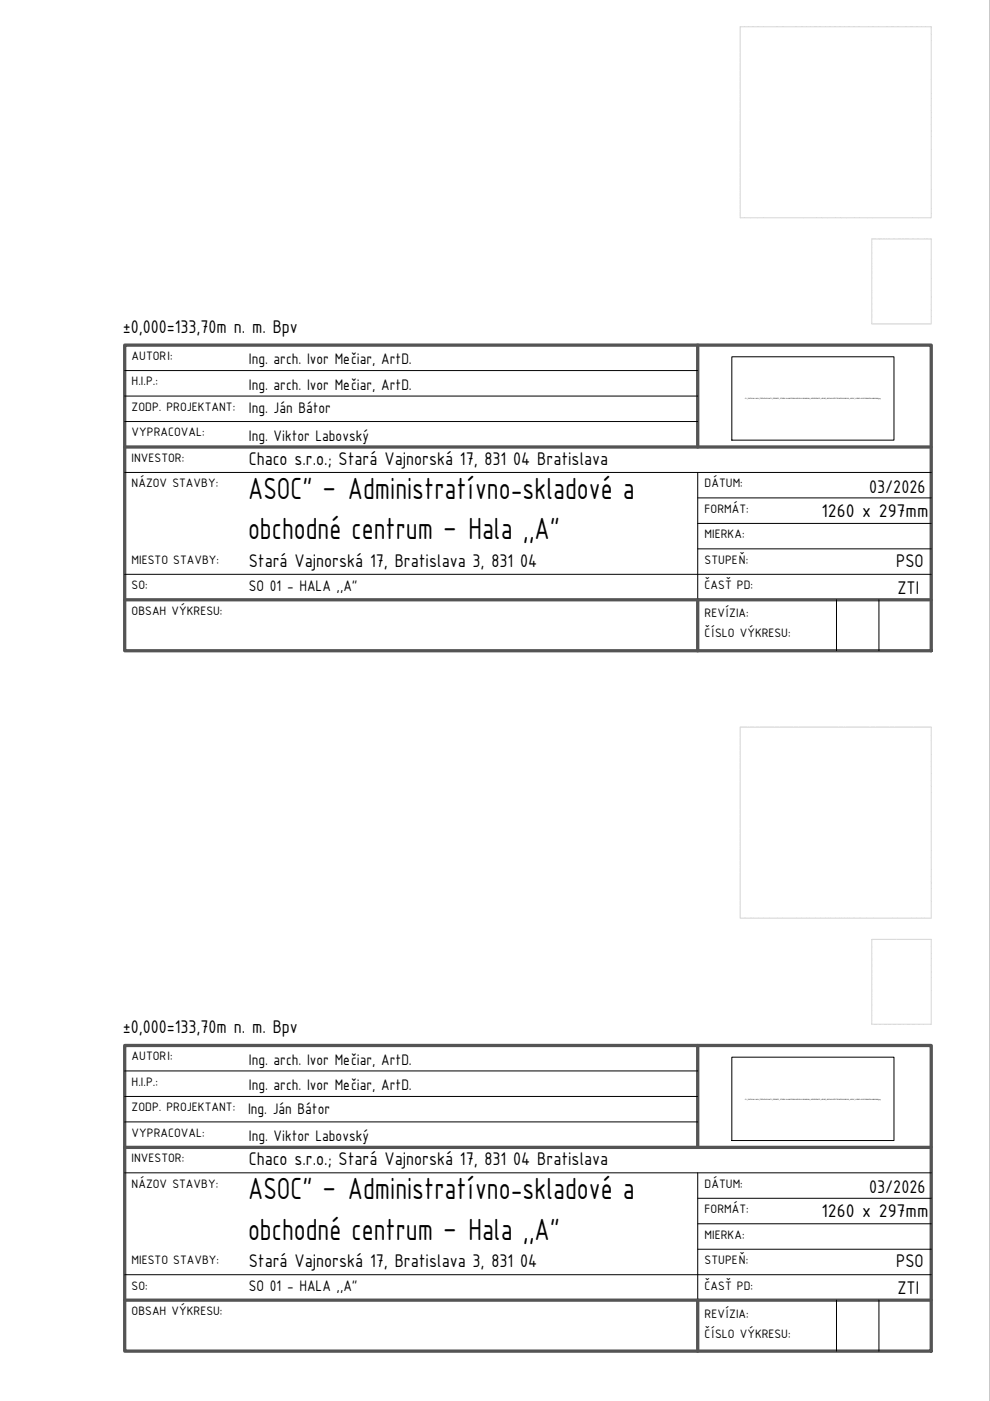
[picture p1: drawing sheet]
<svg xmlns="http://www.w3.org/2000/svg" width="210mm" height="297mm" viewBox="0 0 210 297" stroke-linecap="round" stroke-linejoin="round" font-family="sans-serif">
<defs><g id="words">
<g font-size="7">
<text x="52.6" y="105.7">ASOC&quot; – Administratívno-skladové a</text>
<text x="52.6" y="114.3">obchodné centrum – Hala ,,A&quot;</text>
<text x="52.6" y="254.2">ASOC&quot; – Administratívno-skladové a</text>
<text x="52.6" y="262.8">obchodné centrum – Hala ,,A&quot;</text>
</g>
<g font-size="4.2">
<text x="26" y="70.6">±0,000=133,70m n. m. Bpv</text>
<text x="52.7" y="98.5">Chaco s.r.o.; Stará Vajnorská 17, 831 04 Bratislava</text>
<text x="184.3" y="104.5">03/2026</text>
<text x="174.2" y="109.6">1260 x 297mm</text>
<text x="52.7" y="120.1">Stará Vajnorská 17, Bratislava 3, 831 04</text>
<text x="190" y="120.1">PSO</text>
<text x="190.3" y="126">ZTI</text>
<text x="26" y="219.1">±0,000=133,70m n. m. Bpv</text>
<text x="52.7" y="247">Chaco s.r.o.; Stará Vajnorská 17, 831 04 Bratislava</text>
<text x="184.3" y="253">03/2026</text>
<text x="174.2" y="258">1260 x 297mm</text>
<text x="52.7" y="268.6">Stará Vajnorská 17, Bratislava 3, 831 04</text>
<text x="190" y="268.6">PSO</text>
<text x="190.3" y="274.5">ZTI</text>
</g>
<g font-size="3.5">
<text x="52.8" y="77.2">Ing. arch. Ivor Mečiar, ArtD.</text>
<text x="52.8" y="82.6">Ing. arch. Ivor Mečiar, ArtD.</text>
<text x="52.8" y="87.6">Ing. Ján Bátor</text>
<text x="52.8" y="93.4">Ing. Viktor Labovský</text>
<text x="52.8" y="125.3">SO 01 - HALA ,,A&quot;</text>
<text x="52.8" y="225.7">Ing. arch. Ivor Mečiar, ArtD.</text>
<text x="52.8" y="231.1">Ing. arch. Ivor Mečiar, ArtD.</text>
<text x="52.6" y="236.1">Ing. Ján Bátor</text>
<text x="52.8" y="241.9">Ing. Viktor Labovský</text>
<text x="52.8" y="273.8">SO 01 - HALA ,,A&quot;</text>
</g>
<g font-size="2.8">
<text x="27.9" y="76.3">AUTORI:</text>
<text x="27.9" y="81.7">H.I.P.:</text>
<text x="27.9" y="87.1">ZODP. PROJEKTANT:</text>
<text x="27.9" y="92.5">VYPRACOVAL:</text>
<text x="27.9" y="97.9">INVESTOR:</text>
<text x="27.9" y="103.3">NÁZOV STAVBY:</text>
<text x="149.4" y="103.3">DÁTUM:</text>
<text x="149.4" y="108.7">FORMÁT:</text>
<text x="27.9" y="119.5">MIESTO STAVBY:</text>
<text x="149.4" y="119.5">STUPEŇ:</text>
<text x="149.4" y="114.1">MIERKA:</text>
<text x="27.9" y="124.9">SO:</text>
<text x="149.4" y="124.9">ČASŤ PD:</text>
<text x="27.9" y="130.3">OBSAH VÝKRESU:</text>
<text x="149.4" y="130.9">REVÍZIA:</text>
<text x="149.4" y="135.1">ČÍSLO VÝKRESU:</text>
<text x="27.9" y="224.8">AUTORI:</text>
<text x="27.9" y="230.2">H.I.P.:</text>
<text x="27.9" y="235.6">ZODP. PROJEKTANT:</text>
<text x="27.9" y="241">VYPRACOVAL:</text>
<text x="27.9" y="246.4">INVESTOR:</text>
<text x="27.9" y="251.8">NÁZOV STAVBY:</text>
<text x="149.4" y="251.8">DÁTUM:</text>
<text x="149.4" y="257.2">FORMÁT:</text>
<text x="149.4" y="262.6">MIERKA:</text>
<text x="27.9" y="268">MIESTO STAVBY:</text>
<text x="149.4" y="268">STUPEŇ:</text>
<text x="27.9" y="273.4">SO:</text>
<text x="149.4" y="273.4">ČASŤ PD:</text>
<text x="27.9" y="278.8">OBSAH VÝKRESU:</text>
<text x="149.4" y="279.4">REVÍZIA:</text>
<text x="149.4" y="283.6">ČÍSLO VÝKRESU:</text>
</g>
<g font-size=".3">
<text x="158" y="84.6">C:\_DATA\ALLA\01_PROJEKCIA\471_REMPO_STARA VAJNORSKA\ARCHIV\20260324_ASR\REMPO_URAD_ARCHIV\EDIT\DWG\20260323_ASOC_URAD-LOGOSKNEW-4989306.jpg</text>
<text x="158" y="233.1">C:\_DATA\ALLA\01_PROJEKCIA\471_REMPO_STARA VAJNORSKA\ARCHIV\20260324_ASR\REMPO_URAD_ARCHIV\EDIT\DWG\20260323_ASOC_URAD-LOGOSKNEW-4989306.jpg</text>
</g>
</g></defs>
<!-- layer: Title Blocks -->
<g fill="none" stroke="#000" stroke-width=".21">
<path d="M26.4 78.6h121.5M155.2 75.6h34.3v17.7h-34.3zM26.4 89.4h121.5M26.4 84h121.5M26.4 100.2h171M147.9 100.2v27M147.9 105.6h49.5M147.9 111h49.5M147.9 116.4h49.5M26.4 121.8h171M177.4 127.2v10.8M186.4 127.2v10.8"/>
<path d="M26.4 237.9h121.5M26.4 232.5h121.5M26.4 227.1h121.5M155.2 224.1h34.3v17.7h-34.3zM26.4 248.7h171M147.9 254.1h49.5M147.9 259.5h49.5M147.9 248.7v27M26.4 270.3h171M147.9 264.9h49.5M177.4 275.7v10.8M186.4 275.7v10.8"/>
</g>
<!-- layer: _Wide Lines_ -->
<path d="M26.4 73.2h171v64.8h-171zM147.9 73.2v21.6M26.4 94.8h171M26.4 127.2h171M147.9 127.2v10.8M26.4 221.7h171v64.8h-171zM147.9 221.7v21.6M26.4 243.3h171M26.4 275.7h171M147.9 275.7v10.8" fill="none" stroke="#545454" stroke-width=".7"/>
<!-- layer: dash -->
<path d="M156.9 5.7h40.5v40.5h-40.5zM184.8 50.7h12.6v18h-12.6zM156.9 154.2h40.5v40.5h-40.5zM184.8 199.2h12.6v18h-12.6z" fill="none" stroke="#dcdcdc" stroke-width=".21"/>
<use href="#words"/>
</svg>
